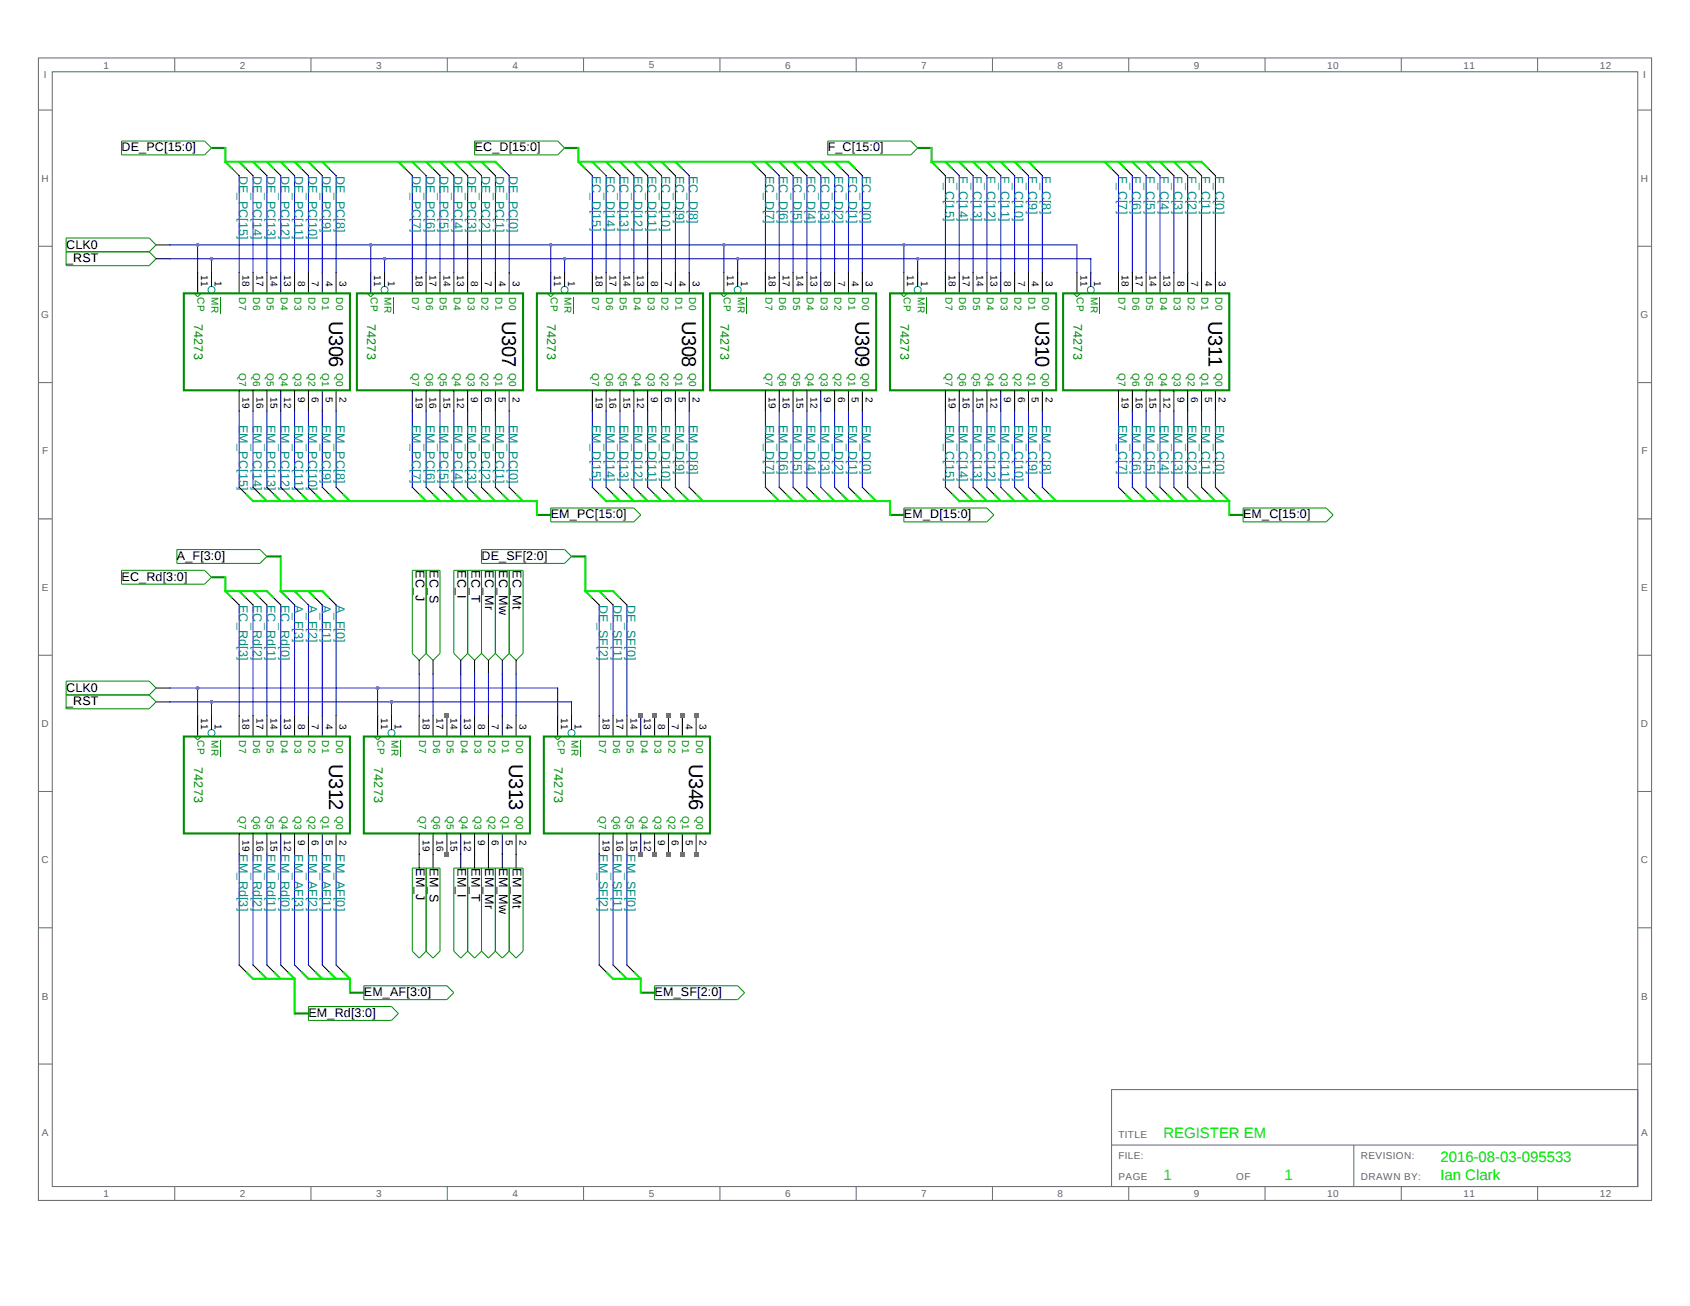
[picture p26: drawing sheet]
<svg xmlns="http://www.w3.org/2000/svg" width="279mm" height="216mm" viewBox="0 0 279 216" stroke-linecap="round" stroke-linejoin="round" font-family="sans-serif">
<defs><g id="words">
<g font-size="3.3">
<text x="54.4" y="53.1" transform="rotate(90 54.4 53.1)">U306</text>
<text x="83" y="53.1" transform="rotate(90 83 53.1)">U307</text>
<text x="112.8" y="53.1" transform="rotate(90 112.8 53.1)">U308</text>
<text x="141.4" y="53.1" transform="rotate(90 141.4 53.1)">U309</text>
<text x="171.2" y="53.1" transform="rotate(90 171.2 53.1)">U310</text>
<text x="199.8" y="53.1" transform="rotate(90 199.8 53.1)">U311</text>
<text x="54.4" y="126.3" transform="rotate(90 54.4 126.3)">U312</text>
<text x="84.2" y="126.3" transform="rotate(90 84.2 126.3)">U313</text>
<text x="113.9" y="126.3" transform="rotate(90 113.9 126.3)">U346</text>
</g>
<g font-size="2.5" fill="#0e0">
<text x="192.4" y="188.1">REGISTER EM</text>
<text x="192.4" y="195">1</text>
<text x="212.4" y="195">1</text>
<text x="238.1" y="192.2">2016-08-03-095533</text>
<text x="238.1" y="195">Ian Clark</text>
</g>
<g font-size="2.1">
<text x="20.1" y="25">DE_PC[15:0]</text>
<text x="78.5" y="25">EC_D[15:0]</text>
<text x="136.8" y="25">F_C[15:0]</text>
<text x="10.9" y="41.2">CLK0</text>
<text x="10.9" y="43.3">_RST</text>
<text x="91.1" y="85.7">EM_PC[15:0]</text>
<text x="149.4" y="85.7">EM_D[15:0]</text>
<text x="205.5" y="85.7">EM_C[15:0]</text>
<text x="20.1" y="96">EC_Rd[3:0]</text>
<text x="29.2" y="92.5">A_F[3:0]</text>
<text x="68.8" y="94.3" transform="rotate(90 68.8 94.3)">EC_J</text>
<text x="71.1" y="94.3" transform="rotate(90 71.1 94.3)">EC_S</text>
<text x="75.6" y="94.3" transform="rotate(90 75.6 94.3)">EC_I</text>
<text x="77.9" y="94.3" transform="rotate(90 77.9 94.3)">EC_T</text>
<text x="79.6" y="92.5">DE_SF[2:0]</text>
<text x="80.2" y="94.3" transform="rotate(90 80.2 94.3)">EC_Mr</text>
<text x="82.5" y="94.3" transform="rotate(90 82.5 94.3)">EC_Mw</text>
<text x="84.8" y="94.3" transform="rotate(90 84.8 94.3)">EC_Mt</text>
<text x="10.9" y="114.5">CLK0</text>
<text x="10.9" y="116.6">_RST</text>
<text x="68.8" y="143.5" transform="rotate(90 68.8 143.5)">EM_J</text>
<text x="71.1" y="143.5" transform="rotate(90 71.1 143.5)">EM_S</text>
<text x="75.7" y="143.5" transform="rotate(90 75.7 143.5)">EM_I</text>
<text x="77.9" y="143.5" transform="rotate(90 77.9 143.5)">EM_T</text>
<text x="80.2" y="143.5" transform="rotate(90 80.2 143.5)">EM_Mr</text>
<text x="82.5" y="143.5" transform="rotate(90 82.5 143.5)">EM_Mw</text>
<text x="84.8" y="143.5" transform="rotate(90 84.8 143.5)">EM_Mt</text>
<text x="60.1" y="164.7">EM_AF[3:0]</text>
<text x="108.2" y="164.7">EM_SF[2:0]</text>
<text x="51" y="168.1">EM_Rd[3:0]</text>
</g>
<g font-size="2.1" fill="#008b8b">
<text x="39.5" y="29" transform="rotate(90 39.5 29)">DE_PC[15]</text>
<text x="41.8" y="29" transform="rotate(90 41.8 29)">DE_PC[14]</text>
<text x="44.1" y="29" transform="rotate(90 44.1 29)">DE_PC[13]</text>
<text x="46.4" y="29" transform="rotate(90 46.4 29)">DE_PC[12]</text>
<text x="48.7" y="29" transform="rotate(90 48.7 29)">DE_PC[11]</text>
<text x="51" y="29" transform="rotate(90 51 29)">DE_PC[10]</text>
<text x="53.3" y="29" transform="rotate(90 53.3 29)">DE_PC[9]</text>
<text x="55.6" y="29" transform="rotate(90 55.6 29)">DE_PC[8]</text>
<text x="68.2" y="29" transform="rotate(90 68.2 29)">DE_PC[7]</text>
<text x="70.4" y="29" transform="rotate(90 70.4 29)">DE_PC[6]</text>
<text x="72.7" y="29" transform="rotate(90 72.7 29)">DE_PC[5]</text>
<text x="75" y="29" transform="rotate(90 75 29)">DE_PC[4]</text>
<text x="77.3" y="29" transform="rotate(90 77.3 29)">DE_PC[3]</text>
<text x="79.6" y="29" transform="rotate(90 79.6 29)">DE_PC[2]</text>
<text x="81.9" y="29" transform="rotate(90 81.9 29)">DE_PC[1]</text>
<text x="84.2" y="29" transform="rotate(90 84.2 29)">DE_PC[0]</text>
<text x="97.9" y="29" transform="rotate(90 97.9 29)">EC_D[15]</text>
<text x="100.2" y="29" transform="rotate(90 100.2 29)">EC_D[14]</text>
<text x="102.5" y="29" transform="rotate(90 102.5 29)">EC_D[13]</text>
<text x="104.8" y="29" transform="rotate(90 104.8 29)">EC_D[12]</text>
<text x="107.1" y="29" transform="rotate(90 107.1 29)">EC_D[11]</text>
<text x="109.4" y="29" transform="rotate(90 109.4 29)">EC_D[10]</text>
<text x="111.7" y="29" transform="rotate(90 111.7 29)">EC_D[9]</text>
<text x="113.9" y="29" transform="rotate(90 113.9 29)">EC_D[8]</text>
<text x="126.5" y="29" transform="rotate(90 126.5 29)">EC_D[7]</text>
<text x="128.8" y="29" transform="rotate(90 128.8 29)">EC_D[6]</text>
<text x="131.1" y="29" transform="rotate(90 131.1 29)">EC_D[5]</text>
<text x="133.4" y="29" transform="rotate(90 133.4 29)">EC_D[4]</text>
<text x="135.7" y="29" transform="rotate(90 135.7 29)">EC_D[3]</text>
<text x="138" y="29" transform="rotate(90 138 29)">EC_D[2]</text>
<text x="140.3" y="29" transform="rotate(90 140.3 29)">EC_D[1]</text>
<text x="142.6" y="29" transform="rotate(90 142.6 29)">EC_D[0]</text>
<text x="156.3" y="29" transform="rotate(90 156.3 29)">F_C[15]</text>
<text x="158.6" y="29" transform="rotate(90 158.6 29)">F_C[14]</text>
<text x="160.9" y="29" transform="rotate(90 160.9 29)">F_C[13]</text>
<text x="163.2" y="29" transform="rotate(90 163.2 29)">F_C[12]</text>
<text x="165.5" y="29" transform="rotate(90 165.5 29)">F_C[11]</text>
<text x="167.7" y="29" transform="rotate(90 167.7 29)">F_C[10]</text>
<text x="170" y="29" transform="rotate(90 170 29)">F_C[9]</text>
<text x="172.3" y="29" transform="rotate(90 172.3 29)">F_C[8]</text>
<text x="184.9" y="29" transform="rotate(90 184.9 29)">F_C[7]</text>
<text x="187.2" y="29" transform="rotate(90 187.2 29)">F_C[6]</text>
<text x="189.5" y="29" transform="rotate(90 189.5 29)">F_C[5]</text>
<text x="191.8" y="29" transform="rotate(90 191.8 29)">F_C[4]</text>
<text x="194.1" y="29" transform="rotate(90 194.1 29)">F_C[3]</text>
<text x="196.4" y="29" transform="rotate(90 196.4 29)">F_C[2]</text>
<text x="198.6" y="29" transform="rotate(90 198.6 29)">F_C[1]</text>
<text x="200.9" y="29" transform="rotate(90 200.9 29)">F_C[0]</text>
<text x="39.5" y="70.2" transform="rotate(90 39.5 70.2)">EM_PC[15]</text>
<text x="41.8" y="70.2" transform="rotate(90 41.8 70.2)">EM_PC[14]</text>
<text x="44.1" y="70.2" transform="rotate(90 44.1 70.2)">EM_PC[13]</text>
<text x="46.4" y="70.2" transform="rotate(90 46.4 70.2)">EM_PC[12]</text>
<text x="48.7" y="70.2" transform="rotate(90 48.7 70.2)">EM_PC[11]</text>
<text x="51" y="70.2" transform="rotate(90 51 70.2)">EM_PC[10]</text>
<text x="53.3" y="70.2" transform="rotate(90 53.3 70.2)">EM_PC[9]</text>
<text x="55.6" y="70.2" transform="rotate(90 55.6 70.2)">EM_PC[8]</text>
<text x="68.2" y="70.2" transform="rotate(90 68.2 70.2)">EM_PC[7]</text>
<text x="70.4" y="70.2" transform="rotate(90 70.4 70.2)">EM_PC[6]</text>
<text x="72.7" y="70.2" transform="rotate(90 72.7 70.2)">EM_PC[5]</text>
<text x="75" y="70.2" transform="rotate(90 75 70.2)">EM_PC[4]</text>
<text x="77.3" y="70.2" transform="rotate(90 77.3 70.2)">EM_PC[3]</text>
<text x="79.6" y="70.2" transform="rotate(90 79.6 70.2)">EM_PC[2]</text>
<text x="81.9" y="70.2" transform="rotate(90 81.9 70.2)">EM_PC[1]</text>
<text x="84.2" y="70.2" transform="rotate(90 84.2 70.2)">EM_PC[0]</text>
<text x="97.9" y="70.2" transform="rotate(90 97.9 70.2)">EM_D[15]</text>
<text x="100.2" y="70.2" transform="rotate(90 100.2 70.2)">EM_D[14]</text>
<text x="102.5" y="70.2" transform="rotate(90 102.5 70.2)">EM_D[13]</text>
<text x="104.8" y="70.2" transform="rotate(90 104.8 70.2)">EM_D[12]</text>
<text x="107.1" y="70.2" transform="rotate(90 107.1 70.2)">EM_D[11]</text>
<text x="109.4" y="70.2" transform="rotate(90 109.4 70.2)">EM_D[10]</text>
<text x="111.7" y="70.2" transform="rotate(90 111.7 70.2)">EM_D[9]</text>
<text x="113.9" y="70.2" transform="rotate(90 113.9 70.2)">EM_D[8]</text>
<text x="126.5" y="70.2" transform="rotate(90 126.5 70.2)">EM_D[7]</text>
<text x="128.8" y="70.2" transform="rotate(90 128.8 70.2)">EM_D[6]</text>
<text x="131.1" y="70.2" transform="rotate(90 131.1 70.2)">EM_D[5]</text>
<text x="133.4" y="70.2" transform="rotate(90 133.4 70.2)">EM_D[4]</text>
<text x="135.7" y="70.2" transform="rotate(90 135.7 70.2)">EM_D[3]</text>
<text x="138" y="70.2" transform="rotate(90 138 70.2)">EM_D[2]</text>
<text x="140.3" y="70.2" transform="rotate(90 140.3 70.2)">EM_D[1]</text>
<text x="142.6" y="70.2" transform="rotate(90 142.6 70.2)">EM_D[0]</text>
<text x="156.3" y="70.2" transform="rotate(90 156.3 70.2)">EM_C[15]</text>
<text x="158.6" y="70.2" transform="rotate(90 158.6 70.2)">EM_C[14]</text>
<text x="160.9" y="70.2" transform="rotate(90 160.9 70.2)">EM_C[13]</text>
<text x="163.2" y="70.2" transform="rotate(90 163.2 70.2)">EM_C[12]</text>
<text x="165.5" y="70.2" transform="rotate(90 165.5 70.2)">EM_C[11]</text>
<text x="167.7" y="70.2" transform="rotate(90 167.7 70.2)">EM_C[10]</text>
<text x="170" y="70.2" transform="rotate(90 170 70.2)">EM_C[9]</text>
<text x="172.3" y="70.2" transform="rotate(90 172.3 70.2)">EM_C[8]</text>
<text x="184.9" y="70.2" transform="rotate(90 184.9 70.2)">EM_C[7]</text>
<text x="187.2" y="70.2" transform="rotate(90 187.2 70.2)">EM_C[6]</text>
<text x="189.5" y="70.2" transform="rotate(90 189.5 70.2)">EM_C[5]</text>
<text x="191.8" y="70.2" transform="rotate(90 191.8 70.2)">EM_C[4]</text>
<text x="194.1" y="70.2" transform="rotate(90 194.1 70.2)">EM_C[3]</text>
<text x="196.4" y="70.2" transform="rotate(90 196.4 70.2)">EM_C[2]</text>
<text x="198.6" y="70.2" transform="rotate(90 198.6 70.2)">EM_C[1]</text>
<text x="200.9" y="70.2" transform="rotate(90 200.9 70.2)">EM_C[0]</text>
<text x="39.5" y="100" transform="rotate(90 39.5 100)">EC_Rd[3]</text>
<text x="41.8" y="100" transform="rotate(90 41.8 100)">EC_Rd[2]</text>
<text x="44.1" y="100" transform="rotate(90 44.1 100)">EC_Rd[1]</text>
<text x="46.4" y="100" transform="rotate(90 46.4 100)">EC_Rd[0]</text>
<text x="48.7" y="100" transform="rotate(90 48.7 100)">A_F[3]</text>
<text x="51" y="100" transform="rotate(90 51 100)">A_F[2]</text>
<text x="53.3" y="100" transform="rotate(90 53.3 100)">A_F[1]</text>
<text x="55.6" y="100" transform="rotate(90 55.6 100)">A_F[0]</text>
<text x="99.1" y="100" transform="rotate(90 99.1 100)">DE_SF[2]</text>
<text x="101.4" y="100" transform="rotate(90 101.4 100)">DE_SF[1]</text>
<text x="103.6" y="100" transform="rotate(90 103.6 100)">DE_SF[0]</text>
<text x="39.5" y="141.2" transform="rotate(90 39.5 141.2)">EM_Rd[3]</text>
<text x="41.8" y="141.2" transform="rotate(90 41.8 141.2)">EM_Rd[2]</text>
<text x="44.1" y="141.2" transform="rotate(90 44.1 141.2)">EM_Rd[1]</text>
<text x="46.4" y="141.2" transform="rotate(90 46.4 141.2)">EM_Rd[0]</text>
<text x="48.7" y="141.2" transform="rotate(90 48.7 141.2)">EM_AF[3]</text>
<text x="51" y="141.2" transform="rotate(90 51 141.2)">EM_AF[2]</text>
<text x="53.3" y="141.2" transform="rotate(90 53.3 141.2)">EM_AF[1]</text>
<text x="55.6" y="141.2" transform="rotate(90 55.6 141.2)">EM_AF[0]</text>
<text x="99.1" y="141.2" transform="rotate(90 99.1 141.2)">EM_SF[2]</text>
<text x="101.4" y="141.2" transform="rotate(90 101.4 141.2)">EM_SF[1]</text>
<text x="103.6" y="141.2" transform="rotate(90 103.6 141.2)">EM_SF[0]</text>
</g>
<g font-size="2.1" fill="#008b00">
<text x="32.1" y="53.6" transform="rotate(90 32.1 53.6)">74273</text>
<text x="60.7" y="53.6" transform="rotate(90 60.7 53.6)">74273</text>
<text x="90.5" y="53.6" transform="rotate(90 90.5 53.6)">74273</text>
<text x="119.1" y="53.6" transform="rotate(90 119.1 53.6)">74273</text>
<text x="148.9" y="53.6" transform="rotate(90 148.9 53.6)">74273</text>
<text x="177.5" y="53.6" transform="rotate(90 177.5 53.6)">74273</text>
<text x="32.1" y="126.8" transform="rotate(90 32.1 126.8)">74273</text>
<text x="61.9" y="126.8" transform="rotate(90 61.9 126.8)">74273</text>
<text x="91.6" y="126.8" transform="rotate(90 91.6 126.8)">74273</text>
</g>
<g font-size="1.7" fill="#666">
<text x="17.1" y="11.3">1</text>
<text x="39.7" y="11.3">2</text>
<text x="62.2" y="11.3">3</text>
<text x="84.7" y="11.3">4</text>
<text x="107.3" y="11.3">5</text>
<text x="129.8" y="11.3">6</text>
<text x="152.3" y="11.3">7</text>
<text x="174.9" y="11.3">8</text>
<text x="197.4" y="11.3">9</text>
<text x="219.4" y="11.3">10</text>
<text x="242" y="11.3">11</text>
<text x="264.5" y="11.3">12</text>
<text x="7.2" y="12.9">I</text>
<text x="271.7" y="12.9">I</text>
<text x="6.9" y="30.1">H</text>
<text x="271.3" y="30.1">H</text>
<text x="6.8" y="52.6">G</text>
<text x="271.2" y="52.6">G</text>
<text x="7" y="75.1">F</text>
<text x="271.4" y="75.1">F</text>
<text x="6.9" y="97.7">E</text>
<text x="271.3" y="97.7">E</text>
<text x="6.9" y="120.2">D</text>
<text x="271.3" y="120.2">D</text>
<text x="6.9" y="142.7">C</text>
<text x="271.3" y="142.7">C</text>
<text x="6.9" y="165.3">B</text>
<text x="271.3" y="165.3">B</text>
<text x="6.9" y="187.8">A</text>
<text x="184.9" y="191.6">FILE:</text>
<text x="184.9" y="188.1">TITLE</text>
<text x="225" y="191.6">REVISION:</text>
<text x="271.3" y="187.8">A</text>
<text x="17.1" y="197.9">1</text>
<text x="39.7" y="197.9">2</text>
<text x="62.2" y="197.9">3</text>
<text x="84.7" y="197.9">4</text>
<text x="107.3" y="197.9">5</text>
<text x="129.8" y="197.9">6</text>
<text x="152.3" y="197.9">7</text>
<text x="174.9" y="197.9">8</text>
<text x="184.9" y="195">PAGE</text>
<text x="197.4" y="197.9">9</text>
<text x="204.4" y="195">OF</text>
<text x="219.4" y="197.9">10</text>
<text x="225" y="195">DRAWN BY:</text>
<text x="242" y="197.9">11</text>
<text x="264.5" y="197.9">12</text>
</g>
<g font-size="1.7">
<text x="33.2" y="45.4" transform="rotate(90 33.2 45.4)">11</text>
<text x="35.5" y="46.4" transform="rotate(90 35.5 46.4)">1</text>
<text x="40.1" y="45.4" transform="rotate(90 40.1 45.4)">18</text>
<text x="42.4" y="45.4" transform="rotate(90 42.4 45.4)">17</text>
<text x="44.7" y="45.4" transform="rotate(90 44.7 45.4)">14</text>
<text x="47" y="45.4" transform="rotate(90 47 45.4)">13</text>
<text x="49.3" y="46.4" transform="rotate(90 49.3 46.4)">8</text>
<text x="51.6" y="46.4" transform="rotate(90 51.6 46.4)">7</text>
<text x="53.9" y="46.4" transform="rotate(90 53.9 46.4)">4</text>
<text x="56.1" y="46.4" transform="rotate(90 56.1 46.4)">3</text>
<text x="61.9" y="45.4" transform="rotate(90 61.9 45.4)">11</text>
<text x="64.2" y="46.4" transform="rotate(90 64.2 46.4)">1</text>
<text x="68.7" y="45.4" transform="rotate(90 68.7 45.4)">18</text>
<text x="71" y="45.4" transform="rotate(90 71 45.4)">17</text>
<text x="73.3" y="45.4" transform="rotate(90 73.3 45.4)">14</text>
<text x="75.6" y="45.4" transform="rotate(90 75.6 45.4)">13</text>
<text x="77.9" y="46.4" transform="rotate(90 77.9 46.4)">8</text>
<text x="80.2" y="46.4" transform="rotate(90 80.2 46.4)">7</text>
<text x="82.5" y="46.4" transform="rotate(90 82.5 46.4)">4</text>
<text x="84.8" y="46.4" transform="rotate(90 84.8 46.4)">3</text>
<text x="91.6" y="45.4" transform="rotate(90 91.6 45.4)">11</text>
<text x="93.9" y="46.4" transform="rotate(90 93.9 46.4)">1</text>
<text x="98.5" y="45.4" transform="rotate(90 98.5 45.4)">18</text>
<text x="100.8" y="45.4" transform="rotate(90 100.8 45.4)">17</text>
<text x="103.1" y="45.4" transform="rotate(90 103.1 45.4)">14</text>
<text x="105.4" y="45.4" transform="rotate(90 105.4 45.4)">13</text>
<text x="107.7" y="46.4" transform="rotate(90 107.7 46.4)">8</text>
<text x="109.9" y="46.4" transform="rotate(90 109.9 46.4)">7</text>
<text x="112.2" y="46.4" transform="rotate(90 112.2 46.4)">4</text>
<text x="114.5" y="46.4" transform="rotate(90 114.5 46.4)">3</text>
<text x="120.2" y="45.4" transform="rotate(90 120.2 45.4)">11</text>
<text x="122.5" y="46.4" transform="rotate(90 122.5 46.4)">1</text>
<text x="127.1" y="45.4" transform="rotate(90 127.1 45.4)">18</text>
<text x="129.4" y="45.4" transform="rotate(90 129.4 45.4)">17</text>
<text x="131.7" y="45.4" transform="rotate(90 131.7 45.4)">14</text>
<text x="134" y="45.4" transform="rotate(90 134 45.4)">13</text>
<text x="136.3" y="46.4" transform="rotate(90 136.3 46.4)">8</text>
<text x="138.6" y="46.4" transform="rotate(90 138.6 46.4)">7</text>
<text x="140.8" y="46.4" transform="rotate(90 140.8 46.4)">4</text>
<text x="143.1" y="46.4" transform="rotate(90 143.1 46.4)">3</text>
<text x="150" y="45.4" transform="rotate(90 150 45.4)">11</text>
<text x="152.3" y="46.4" transform="rotate(90 152.3 46.4)">1</text>
<text x="156.9" y="45.4" transform="rotate(90 156.9 45.4)">18</text>
<text x="159.2" y="45.4" transform="rotate(90 159.2 45.4)">17</text>
<text x="161.4" y="45.4" transform="rotate(90 161.4 45.4)">14</text>
<text x="163.7" y="45.4" transform="rotate(90 163.7 45.4)">13</text>
<text x="166" y="46.4" transform="rotate(90 166 46.4)">8</text>
<text x="168.3" y="46.4" transform="rotate(90 168.3 46.4)">7</text>
<text x="170.6" y="46.4" transform="rotate(90 170.6 46.4)">4</text>
<text x="172.9" y="46.4" transform="rotate(90 172.9 46.4)">3</text>
<text x="178.6" y="45.4" transform="rotate(90 178.6 45.4)">11</text>
<text x="180.9" y="46.4" transform="rotate(90 180.9 46.4)">1</text>
<text x="185.5" y="45.4" transform="rotate(90 185.5 45.4)">18</text>
<text x="187.8" y="45.4" transform="rotate(90 187.8 45.4)">17</text>
<text x="190.1" y="45.4" transform="rotate(90 190.1 45.4)">14</text>
<text x="192.4" y="45.4" transform="rotate(90 192.4 45.4)">13</text>
<text x="194.6" y="46.4" transform="rotate(90 194.6 46.4)">8</text>
<text x="196.9" y="46.4" transform="rotate(90 196.9 46.4)">7</text>
<text x="199.2" y="46.4" transform="rotate(90 199.2 46.4)">4</text>
<text x="201.5" y="46.4" transform="rotate(90 201.5 46.4)">3</text>
<text x="40.1" y="65.7" transform="rotate(90 40.1 65.7)">19</text>
<text x="42.4" y="65.7" transform="rotate(90 42.4 65.7)">16</text>
<text x="44.7" y="65.7" transform="rotate(90 44.7 65.7)">15</text>
<text x="47" y="65.7" transform="rotate(90 47 65.7)">12</text>
<text x="49.3" y="65.7" transform="rotate(90 49.3 65.7)">9</text>
<text x="51.6" y="65.7" transform="rotate(90 51.6 65.7)">6</text>
<text x="53.9" y="65.7" transform="rotate(90 53.9 65.7)">5</text>
<text x="56.1" y="65.7" transform="rotate(90 56.1 65.7)">2</text>
<text x="68.7" y="65.7" transform="rotate(90 68.7 65.7)">19</text>
<text x="71" y="65.7" transform="rotate(90 71 65.7)">16</text>
<text x="73.3" y="65.7" transform="rotate(90 73.3 65.7)">15</text>
<text x="75.6" y="65.7" transform="rotate(90 75.6 65.7)">12</text>
<text x="77.9" y="65.7" transform="rotate(90 77.9 65.7)">9</text>
<text x="80.2" y="65.7" transform="rotate(90 80.2 65.7)">6</text>
<text x="82.5" y="65.7" transform="rotate(90 82.5 65.7)">5</text>
<text x="84.8" y="65.7" transform="rotate(90 84.8 65.7)">2</text>
<text x="98.5" y="65.7" transform="rotate(90 98.5 65.7)">19</text>
<text x="100.8" y="65.7" transform="rotate(90 100.8 65.7)">16</text>
<text x="103.1" y="65.7" transform="rotate(90 103.1 65.7)">15</text>
<text x="105.4" y="65.7" transform="rotate(90 105.4 65.7)">12</text>
<text x="107.7" y="65.7" transform="rotate(90 107.7 65.7)">9</text>
<text x="109.9" y="65.7" transform="rotate(90 109.9 65.7)">6</text>
<text x="112.2" y="65.7" transform="rotate(90 112.2 65.7)">5</text>
<text x="114.5" y="65.7" transform="rotate(90 114.5 65.7)">2</text>
<text x="127.1" y="65.7" transform="rotate(90 127.1 65.7)">19</text>
<text x="129.4" y="65.7" transform="rotate(90 129.4 65.7)">16</text>
<text x="131.7" y="65.7" transform="rotate(90 131.7 65.7)">15</text>
<text x="134" y="65.7" transform="rotate(90 134 65.7)">12</text>
<text x="136.3" y="65.7" transform="rotate(90 136.3 65.7)">9</text>
<text x="138.6" y="65.7" transform="rotate(90 138.6 65.7)">6</text>
<text x="140.8" y="65.7" transform="rotate(90 140.8 65.7)">5</text>
<text x="143.1" y="65.7" transform="rotate(90 143.1 65.7)">2</text>
<text x="156.9" y="65.7" transform="rotate(90 156.9 65.7)">19</text>
<text x="159.2" y="65.7" transform="rotate(90 159.2 65.7)">16</text>
<text x="161.4" y="65.7" transform="rotate(90 161.4 65.7)">15</text>
<text x="163.7" y="65.7" transform="rotate(90 163.7 65.7)">12</text>
<text x="166" y="65.7" transform="rotate(90 166 65.7)">9</text>
<text x="168.3" y="65.7" transform="rotate(90 168.3 65.7)">6</text>
<text x="170.6" y="65.7" transform="rotate(90 170.6 65.7)">5</text>
<text x="172.9" y="65.7" transform="rotate(90 172.9 65.7)">2</text>
<text x="185.5" y="65.7" transform="rotate(90 185.5 65.7)">19</text>
<text x="187.8" y="65.7" transform="rotate(90 187.8 65.7)">16</text>
<text x="190.1" y="65.7" transform="rotate(90 190.1 65.7)">15</text>
<text x="192.4" y="65.7" transform="rotate(90 192.4 65.7)">12</text>
<text x="194.6" y="65.7" transform="rotate(90 194.6 65.7)">9</text>
<text x="196.9" y="65.7" transform="rotate(90 196.9 65.7)">6</text>
<text x="199.2" y="65.7" transform="rotate(90 199.2 65.7)">5</text>
<text x="201.5" y="65.7" transform="rotate(90 201.5 65.7)">2</text>
<text x="33.2" y="118.6" transform="rotate(90 33.2 118.6)">11</text>
<text x="35.5" y="119.6" transform="rotate(90 35.5 119.6)">1</text>
<text x="40.1" y="118.6" transform="rotate(90 40.1 118.6)">18</text>
<text x="42.4" y="118.6" transform="rotate(90 42.4 118.6)">17</text>
<text x="44.7" y="118.6" transform="rotate(90 44.7 118.6)">14</text>
<text x="47" y="118.6" transform="rotate(90 47 118.6)">13</text>
<text x="49.3" y="119.6" transform="rotate(90 49.3 119.6)">8</text>
<text x="51.6" y="119.6" transform="rotate(90 51.6 119.6)">7</text>
<text x="53.9" y="119.6" transform="rotate(90 53.9 119.6)">4</text>
<text x="56.1" y="119.6" transform="rotate(90 56.1 119.6)">3</text>
<text x="63" y="118.6" transform="rotate(90 63 118.6)">11</text>
<text x="65.3" y="119.6" transform="rotate(90 65.3 119.6)">1</text>
<text x="69.9" y="118.6" transform="rotate(90 69.9 118.6)">18</text>
<text x="72.2" y="118.6" transform="rotate(90 72.2 118.6)">17</text>
<text x="74.5" y="118.6" transform="rotate(90 74.5 118.6)">14</text>
<text x="76.7" y="118.6" transform="rotate(90 76.7 118.6)">13</text>
<text x="79" y="119.6" transform="rotate(90 79 119.6)">8</text>
<text x="81.3" y="119.6" transform="rotate(90 81.3 119.6)">7</text>
<text x="83.6" y="119.6" transform="rotate(90 83.6 119.6)">4</text>
<text x="85.9" y="119.6" transform="rotate(90 85.9 119.6)">3</text>
<text x="92.8" y="118.6" transform="rotate(90 92.8 118.6)">11</text>
<text x="95.1" y="119.6" transform="rotate(90 95.1 119.6)">1</text>
<text x="99.6" y="118.6" transform="rotate(90 99.6 118.6)">18</text>
<text x="101.9" y="118.6" transform="rotate(90 101.9 118.6)">17</text>
<text x="104.2" y="118.6" transform="rotate(90 104.2 118.6)">14</text>
<text x="106.5" y="118.6" transform="rotate(90 106.5 118.6)">13</text>
<text x="108.8" y="119.6" transform="rotate(90 108.8 119.6)">8</text>
<text x="111.1" y="119.6" transform="rotate(90 111.1 119.6)">7</text>
<text x="113.4" y="119.6" transform="rotate(90 113.4 119.6)">4</text>
<text x="115.7" y="119.6" transform="rotate(90 115.7 119.6)">3</text>
<text x="40.1" y="138.9" transform="rotate(90 40.1 138.9)">19</text>
<text x="42.4" y="138.9" transform="rotate(90 42.4 138.9)">16</text>
<text x="44.7" y="138.9" transform="rotate(90 44.7 138.9)">15</text>
<text x="47" y="138.9" transform="rotate(90 47 138.9)">12</text>
<text x="49.3" y="138.9" transform="rotate(90 49.3 138.9)">9</text>
<text x="51.6" y="138.9" transform="rotate(90 51.6 138.9)">6</text>
<text x="53.9" y="138.9" transform="rotate(90 53.9 138.9)">5</text>
<text x="56.1" y="138.9" transform="rotate(90 56.1 138.9)">2</text>
<text x="69.9" y="138.9" transform="rotate(90 69.9 138.9)">19</text>
<text x="72.2" y="138.9" transform="rotate(90 72.2 138.9)">16</text>
<text x="74.5" y="138.9" transform="rotate(90 74.5 138.9)">15</text>
<text x="76.7" y="138.9" transform="rotate(90 76.7 138.9)">12</text>
<text x="79" y="138.9" transform="rotate(90 79 138.9)">9</text>
<text x="81.3" y="138.9" transform="rotate(90 81.3 138.9)">6</text>
<text x="83.6" y="138.9" transform="rotate(90 83.6 138.9)">5</text>
<text x="85.9" y="138.9" transform="rotate(90 85.9 138.9)">2</text>
<text x="99.6" y="138.9" transform="rotate(90 99.6 138.9)">19</text>
<text x="101.9" y="138.9" transform="rotate(90 101.9 138.9)">16</text>
<text x="104.2" y="138.9" transform="rotate(90 104.2 138.9)">15</text>
<text x="106.5" y="138.9" transform="rotate(90 106.5 138.9)">12</text>
<text x="108.8" y="138.9" transform="rotate(90 108.8 138.9)">9</text>
<text x="111.1" y="138.9" transform="rotate(90 111.1 138.9)">6</text>
<text x="113.4" y="138.9" transform="rotate(90 113.4 138.9)">5</text>
<text x="115.7" y="138.9" transform="rotate(90 115.7 138.9)">2</text>
</g>
<g font-size="1.7" fill="#008b00">
<text x="32.7" y="49.1" transform="rotate(90 32.7 49.1)">CP</text>
<text x="35" y="49.1" transform="rotate(90 35 49.1)">MR</text>
<text x="39.5" y="49.1" transform="rotate(90 39.5 49.1)">D7</text>
<text x="41.8" y="49.1" transform="rotate(90 41.8 49.1)">D6</text>
<text x="44.1" y="49.1" transform="rotate(90 44.1 49.1)">D5</text>
<text x="46.4" y="49.1" transform="rotate(90 46.4 49.1)">D4</text>
<text x="48.7" y="49.1" transform="rotate(90 48.7 49.1)">D3</text>
<text x="51" y="49.1" transform="rotate(90 51 49.1)">D2</text>
<text x="53.3" y="49.1" transform="rotate(90 53.3 49.1)">D1</text>
<text x="55.6" y="49.1" transform="rotate(90 55.6 49.1)">D0</text>
<text x="61.3" y="49.1" transform="rotate(90 61.3 49.1)">CP</text>
<text x="63.6" y="49.1" transform="rotate(90 63.6 49.1)">MR</text>
<text x="68.2" y="49.1" transform="rotate(90 68.2 49.1)">D7</text>
<text x="70.5" y="49.1" transform="rotate(90 70.5 49.1)">D6</text>
<text x="72.7" y="49.1" transform="rotate(90 72.7 49.1)">D5</text>
<text x="75" y="49.1" transform="rotate(90 75 49.1)">D4</text>
<text x="77.3" y="49.1" transform="rotate(90 77.3 49.1)">D3</text>
<text x="79.6" y="49.1" transform="rotate(90 79.6 49.1)">D2</text>
<text x="81.9" y="49.1" transform="rotate(90 81.9 49.1)">D1</text>
<text x="84.2" y="49.1" transform="rotate(90 84.2 49.1)">D0</text>
<text x="91.1" y="49.1" transform="rotate(90 91.1 49.1)">CP</text>
<text x="93.3" y="49.1" transform="rotate(90 93.3 49.1)">MR</text>
<text x="97.9" y="49.1" transform="rotate(90 97.9 49.1)">D7</text>
<text x="100.2" y="49.1" transform="rotate(90 100.2 49.1)">D6</text>
<text x="102.5" y="49.1" transform="rotate(90 102.5 49.1)">D5</text>
<text x="104.8" y="49.1" transform="rotate(90 104.8 49.1)">D4</text>
<text x="107.1" y="49.1" transform="rotate(90 107.1 49.1)">D3</text>
<text x="109.4" y="49.1" transform="rotate(90 109.4 49.1)">D2</text>
<text x="111.7" y="49.1" transform="rotate(90 111.7 49.1)">D1</text>
<text x="113.9" y="49.1" transform="rotate(90 113.9 49.1)">D0</text>
<text x="119.7" y="49.1" transform="rotate(90 119.7 49.1)">CP</text>
<text x="122" y="49.1" transform="rotate(90 122 49.1)">MR</text>
<text x="126.5" y="49.1" transform="rotate(90 126.5 49.1)">D7</text>
<text x="128.8" y="49.1" transform="rotate(90 128.8 49.1)">D6</text>
<text x="131.1" y="49.1" transform="rotate(90 131.1 49.1)">D5</text>
<text x="133.4" y="49.1" transform="rotate(90 133.4 49.1)">D4</text>
<text x="135.7" y="49.1" transform="rotate(90 135.7 49.1)">D3</text>
<text x="138" y="49.1" transform="rotate(90 138 49.1)">D2</text>
<text x="140.3" y="49.1" transform="rotate(90 140.3 49.1)">D1</text>
<text x="142.6" y="49.1" transform="rotate(90 142.6 49.1)">D0</text>
<text x="149.4" y="49.1" transform="rotate(90 149.4 49.1)">CP</text>
<text x="151.7" y="49.1" transform="rotate(90 151.7 49.1)">MR</text>
<text x="156.3" y="49.1" transform="rotate(90 156.3 49.1)">D7</text>
<text x="158.6" y="49.1" transform="rotate(90 158.6 49.1)">D6</text>
<text x="160.9" y="49.1" transform="rotate(90 160.9 49.1)">D5</text>
<text x="163.2" y="49.1" transform="rotate(90 163.2 49.1)">D4</text>
<text x="165.5" y="49.1" transform="rotate(90 165.5 49.1)">D3</text>
<text x="167.7" y="49.1" transform="rotate(90 167.7 49.1)">D2</text>
<text x="170" y="49.1" transform="rotate(90 170 49.1)">D1</text>
<text x="172.3" y="49.1" transform="rotate(90 172.3 49.1)">D0</text>
<text x="178" y="49.1" transform="rotate(90 178 49.1)">CP</text>
<text x="180.3" y="49.1" transform="rotate(90 180.3 49.1)">MR</text>
<text x="184.9" y="49.1" transform="rotate(90 184.9 49.1)">D7</text>
<text x="187.2" y="49.1" transform="rotate(90 187.2 49.1)">D6</text>
<text x="189.5" y="49.1" transform="rotate(90 189.5 49.1)">D5</text>
<text x="191.8" y="49.1" transform="rotate(90 191.8 49.1)">D4</text>
<text x="194.1" y="49.1" transform="rotate(90 194.1 49.1)">D3</text>
<text x="196.4" y="49.1" transform="rotate(90 196.4 49.1)">D2</text>
<text x="198.6" y="49.1" transform="rotate(90 198.6 49.1)">D1</text>
<text x="200.9" y="49.1" transform="rotate(90 200.9 49.1)">D0</text>
<text x="39.5" y="61.6" transform="rotate(90 39.5 61.6)">Q7</text>
<text x="41.8" y="61.6" transform="rotate(90 41.8 61.6)">Q6</text>
<text x="44.1" y="61.6" transform="rotate(90 44.1 61.6)">Q5</text>
<text x="46.4" y="61.6" transform="rotate(90 46.4 61.6)">Q4</text>
<text x="48.7" y="61.6" transform="rotate(90 48.7 61.6)">Q3</text>
<text x="51" y="61.6" transform="rotate(90 51 61.6)">Q2</text>
<text x="53.3" y="61.6" transform="rotate(90 53.3 61.6)">Q1</text>
<text x="55.6" y="61.6" transform="rotate(90 55.6 61.6)">Q0</text>
<text x="68.2" y="61.6" transform="rotate(90 68.2 61.6)">Q7</text>
<text x="70.5" y="61.6" transform="rotate(90 70.5 61.6)">Q6</text>
<text x="72.7" y="61.6" transform="rotate(90 72.7 61.6)">Q5</text>
<text x="75" y="61.6" transform="rotate(90 75 61.6)">Q4</text>
<text x="77.3" y="61.6" transform="rotate(90 77.3 61.6)">Q3</text>
<text x="79.6" y="61.6" transform="rotate(90 79.6 61.6)">Q2</text>
<text x="81.9" y="61.6" transform="rotate(90 81.9 61.6)">Q1</text>
<text x="84.2" y="61.6" transform="rotate(90 84.2 61.6)">Q0</text>
<text x="97.9" y="61.6" transform="rotate(90 97.9 61.6)">Q7</text>
<text x="100.2" y="61.6" transform="rotate(90 100.2 61.6)">Q6</text>
<text x="102.5" y="61.6" transform="rotate(90 102.5 61.6)">Q5</text>
<text x="104.8" y="61.6" transform="rotate(90 104.8 61.6)">Q4</text>
<text x="107.1" y="61.6" transform="rotate(90 107.1 61.6)">Q3</text>
<text x="109.4" y="61.6" transform="rotate(90 109.4 61.6)">Q2</text>
<text x="111.7" y="61.6" transform="rotate(90 111.7 61.6)">Q1</text>
<text x="113.9" y="61.6" transform="rotate(90 113.9 61.6)">Q0</text>
<text x="126.5" y="61.6" transform="rotate(90 126.5 61.6)">Q7</text>
<text x="128.8" y="61.6" transform="rotate(90 128.8 61.6)">Q6</text>
<text x="131.1" y="61.6" transform="rotate(90 131.1 61.6)">Q5</text>
<text x="133.4" y="61.6" transform="rotate(90 133.4 61.6)">Q4</text>
<text x="135.7" y="61.6" transform="rotate(90 135.7 61.6)">Q3</text>
<text x="138" y="61.6" transform="rotate(90 138 61.6)">Q2</text>
<text x="140.3" y="61.6" transform="rotate(90 140.3 61.6)">Q1</text>
<text x="142.6" y="61.6" transform="rotate(90 142.6 61.6)">Q0</text>
<text x="156.3" y="61.6" transform="rotate(90 156.3 61.6)">Q7</text>
<text x="158.6" y="61.6" transform="rotate(90 158.6 61.6)">Q6</text>
<text x="160.9" y="61.6" transform="rotate(90 160.9 61.6)">Q5</text>
<text x="163.2" y="61.6" transform="rotate(90 163.2 61.6)">Q4</text>
<text x="165.5" y="61.6" transform="rotate(90 165.5 61.6)">Q3</text>
<text x="167.7" y="61.6" transform="rotate(90 167.7 61.6)">Q2</text>
<text x="170" y="61.6" transform="rotate(90 170 61.6)">Q1</text>
<text x="172.3" y="61.6" transform="rotate(90 172.3 61.6)">Q0</text>
<text x="184.9" y="61.6" transform="rotate(90 184.9 61.6)">Q7</text>
<text x="187.2" y="61.6" transform="rotate(90 187.2 61.6)">Q6</text>
<text x="189.5" y="61.6" transform="rotate(90 189.5 61.6)">Q5</text>
<text x="191.8" y="61.6" transform="rotate(90 191.8 61.6)">Q4</text>
<text x="194.1" y="61.6" transform="rotate(90 194.1 61.6)">Q3</text>
<text x="196.4" y="61.6" transform="rotate(90 196.4 61.6)">Q2</text>
<text x="198.6" y="61.6" transform="rotate(90 198.6 61.6)">Q1</text>
<text x="200.9" y="61.6" transform="rotate(90 200.9 61.6)">Q0</text>
<text x="32.7" y="122.3" transform="rotate(90 32.7 122.3)">CP</text>
<text x="35" y="122.3" transform="rotate(90 35 122.3)">MR</text>
<text x="39.5" y="122.3" transform="rotate(90 39.5 122.3)">D7</text>
<text x="41.8" y="122.3" transform="rotate(90 41.8 122.3)">D6</text>
<text x="44.1" y="122.3" transform="rotate(90 44.1 122.3)">D5</text>
<text x="46.4" y="122.3" transform="rotate(90 46.4 122.3)">D4</text>
<text x="48.7" y="122.3" transform="rotate(90 48.7 122.3)">D3</text>
<text x="51" y="122.3" transform="rotate(90 51 122.3)">D2</text>
<text x="53.3" y="122.3" transform="rotate(90 53.3 122.3)">D1</text>
<text x="55.6" y="122.3" transform="rotate(90 55.6 122.3)">D0</text>
<text x="62.4" y="122.3" transform="rotate(90 62.4 122.3)">CP</text>
<text x="64.7" y="122.3" transform="rotate(90 64.7 122.3)">MR</text>
<text x="69.3" y="122.3" transform="rotate(90 69.3 122.3)">D7</text>
<text x="71.6" y="122.3" transform="rotate(90 71.6 122.3)">D6</text>
<text x="73.9" y="122.3" transform="rotate(90 73.9 122.3)">D5</text>
<text x="76.2" y="122.3" transform="rotate(90 76.2 122.3)">D4</text>
<text x="78.5" y="122.3" transform="rotate(90 78.5 122.3)">D3</text>
<text x="80.8" y="122.3" transform="rotate(90 80.8 122.3)">D2</text>
<text x="83" y="122.3" transform="rotate(90 83 122.3)">D1</text>
<text x="85.3" y="122.3" transform="rotate(90 85.3 122.3)">D0</text>
<text x="92.2" y="122.3" transform="rotate(90 92.2 122.3)">CP</text>
<text x="94.5" y="122.3" transform="rotate(90 94.5 122.3)">MR</text>
<text x="99.1" y="122.3" transform="rotate(90 99.1 122.3)">D7</text>
<text x="101.4" y="122.3" transform="rotate(90 101.4 122.3)">D6</text>
<text x="103.6" y="122.3" transform="rotate(90 103.6 122.3)">D5</text>
<text x="105.9" y="122.3" transform="rotate(90 105.9 122.3)">D4</text>
<text x="108.2" y="122.3" transform="rotate(90 108.2 122.3)">D3</text>
<text x="110.5" y="122.3" transform="rotate(90 110.5 122.3)">D2</text>
<text x="112.8" y="122.3" transform="rotate(90 112.8 122.3)">D1</text>
<text x="115.1" y="122.3" transform="rotate(90 115.1 122.3)">D0</text>
<text x="39.5" y="134.9" transform="rotate(90 39.5 134.9)">Q7</text>
<text x="41.8" y="134.9" transform="rotate(90 41.8 134.9)">Q6</text>
<text x="44.1" y="134.9" transform="rotate(90 44.1 134.9)">Q5</text>
<text x="46.4" y="134.9" transform="rotate(90 46.4 134.9)">Q4</text>
<text x="48.7" y="134.9" transform="rotate(90 48.7 134.9)">Q3</text>
<text x="51" y="134.9" transform="rotate(90 51 134.9)">Q2</text>
<text x="53.3" y="134.9" transform="rotate(90 53.3 134.9)">Q1</text>
<text x="55.6" y="134.9" transform="rotate(90 55.6 134.9)">Q0</text>
<text x="69.3" y="134.9" transform="rotate(90 69.3 134.9)">Q7</text>
<text x="71.6" y="134.9" transform="rotate(90 71.6 134.9)">Q6</text>
<text x="73.9" y="134.9" transform="rotate(90 73.9 134.9)">Q5</text>
<text x="76.2" y="134.9" transform="rotate(90 76.2 134.9)">Q4</text>
<text x="78.5" y="134.9" transform="rotate(90 78.5 134.9)">Q3</text>
<text x="80.8" y="134.9" transform="rotate(90 80.8 134.9)">Q2</text>
<text x="83" y="134.9" transform="rotate(90 83 134.9)">Q1</text>
<text x="85.3" y="134.9" transform="rotate(90 85.3 134.9)">Q0</text>
<text x="99.1" y="134.9" transform="rotate(90 99.1 134.9)">Q7</text>
<text x="101.4" y="134.9" transform="rotate(90 101.4 134.9)">Q6</text>
<text x="103.6" y="134.9" transform="rotate(90 103.6 134.9)">Q5</text>
<text x="105.9" y="134.9" transform="rotate(90 105.9 134.9)">Q4</text>
<text x="108.2" y="134.9" transform="rotate(90 108.2 134.9)">Q3</text>
<text x="110.5" y="134.9" transform="rotate(90 110.5 134.9)">Q2</text>
<text x="112.8" y="134.9" transform="rotate(90 112.8 134.9)">Q1</text>
<text x="115.1" y="134.9" transform="rotate(90 115.1 134.9)">Q0</text>
</g>
</g></defs>
<g fill="none" stroke="#666" stroke-width=".17">
<path d="M6.3 9.6h266.7v188.8h-266.7zM6.3 18.2h2.3M8.6 11.9h262.2v184.3h-262.2zM28.9 9.6v2.3M51.4 9.6v2.3M74 9.6v2.3M96.5 9.6v2.3M119 9.6v2.3M141.5 9.6v2.3M164.1 9.6v2.3M186.6 9.6v2.3M209.1 9.6v2.3"/>
<path d="M231.7 9.6v2.3M254.2 9.6v2.3M270.8 18.2h2.2M6.3 40.7h2.3M270.8 40.7h2.2M6.3 63.3h2.3M270.8 63.3h2.2M6.3 85.8h2.3M270.8 85.8h2.2M6.3 108.3h2.3M270.8 108.3h2.2M6.3 130.8h2.3"/>
<path d="M270.8 130.8h2.2M6.3 153.4h2.3M270.8 153.4h2.2M6.3 175.9h2.3M270.8 175.9h2.2M28.9 196.2v2.2M51.4 196.2v2.2M74 196.2v2.2M96.5 196.2v2.2M119 196.2v2.2M141.5 196.2v2.2M164.1 196.2v2.2"/>
<path d="M183.8 180.1h87v16.1h-87zM183.8 189.3h87M186.6 196.2v2.2M209.1 196.2v2.2M223.8 189.3v6.9M231.7 196.2v2.2M254.2 196.2v2.2"/>
</g>
<g fill="none" stroke="#00f" stroke-width=".17">
<path d="M39.5 29v16.1M41.8 29v16.1M44.1 29v16.1M46.4 29v16.1M48.7 29v16.1M51 29v16.1M53.3 29v16.1M55.6 29v16.1M68.2 29v16.1M70.4 29v16.1M72.7 29v16.1M75 29v16.1"/>
<path d="M77.3 29v16.1M79.6 29v16.1M81.9 29v16.1M84.2 29v16.1M97.9 29v16.1M100.2 29v16.1M102.5 29v16.1M104.8 29v16.1M107.1 29v16.1M109.4 29v16.1M111.7 29v16.1M113.9 29v16.1"/>
<path d="M126.5 29v16.1M128.8 29v16.1M131.1 29v16.1M133.4 29v16.1M135.7 29v16.1M138 29v16.1M140.3 29v16.1M142.6 29v16.1M156.3 29v16.1M158.6 29v16.1M160.9 29v16.1M163.2 29v16.1"/>
<path d="M165.5 29v16.1M167.7 29v16.1M170 29v16.1M172.3 29v16.1M184.9 29v16.1M187.2 29v16.1M189.5 29v16.1M191.8 29v16.1M194.1 29v16.1M196.4 29v16.1M198.6 29v16.1M200.9 29v16.1"/>
<path d="M28.1 42.8h152.2v2.3M28.1 40.5h149.9v4.6M32.7 40.5v4.6M35 42.8v2.3M61.3 40.5v4.6M63.6 42.8v2.3M91.1 40.5v4.6M93.3 42.8v2.3M119.7 40.5v4.6M122 42.8v2.3M149.4 40.5v4.6M151.7 42.8v2.3"/>
<path d="M39.5 68v12.5M41.8 68v12.5M44.1 68v12.5M46.4 68v12.5M48.7 68v12.5M51 68v12.5M53.3 68v12.5M55.6 68v12.5M68.2 68v12.5M70.4 68v12.5M72.7 68v12.5M75 68v12.5"/>
<path d="M77.3 68v12.5M79.6 68v12.5M81.9 68v12.5M84.2 68v12.5M97.9 68v12.5M100.2 68v12.5M102.5 68v12.5M104.8 68v12.5M107.1 68v12.5M109.4 68v12.5M111.7 68v12.5M113.9 68v12.5"/>
<path d="M126.5 68v12.5M128.8 68v12.5M131.1 68v12.5M133.4 68v12.5M135.7 68v12.5M138 68v12.5M140.3 68v12.5M142.6 68v12.5M156.3 68v12.5M158.6 68v12.5M160.9 68v12.5M163.2 68v12.5"/>
<path d="M165.5 68v12.5M167.7 68v12.5M170 68v12.5M172.3 68v12.5M184.9 68v12.5M187.2 68v12.5M189.5 68v12.5M191.8 68v12.5M194.1 68v12.5M196.4 68v12.5M198.6 68v12.5M200.9 68v12.5"/>
<path d="M28.1 116h66.4v2.3M28.1 113.7h64.1v4.6M32.7 113.7v4.6M35 116v2.3M39.5 100v18.3M41.8 100v18.3M44.1 100v18.3M46.4 100v18.3M48.7 100v18.3M51 100v18.3M53.3 100v18.3M55.6 100v18.3"/>
<path d="M62.4 113.7v4.6M64.7 116v2.3M69.3 111.5v6.8M71.6 111.5v6.8M76.2 111.5v6.8M78.5 111.5v6.8M80.8 111.5v6.8M83 111.5v6.8M85.3 111.5v6.8M99.1 100v18.3M101.4 100v18.3M103.6 100v18.3"/>
<path d="M39.5 141.2v18.3M41.8 141.2v18.3M44.1 141.2v18.3M46.4 141.2v18.3M48.7 141.2v18.3M51 141.2v18.3M53.3 141.2v18.3M55.6 141.2v18.3M99.1 141.2v18.3M101.4 141.2v18.3M103.6 141.2v18.3"/>
</g>
<g fill="none" stroke="#000" stroke-width=".17">
<path d="M38.4 27.9l1.1 1.1M40.7 27.9l1.1 1.1M43 27.9l1.1 1.1M45.3 27.9l1.1 1.1M47.6 27.9l1.1 1.1M49.8 27.9l1.2 1.1M52.1 27.9l1.2 1.1M54.4 27.9l1.2 1.1M67 27.9l1.2 1.1M69.3 27.9l1.1 1.1M71.6 27.9l1.1 1.1M73.9 27.9l1.1 1.1"/>
<path d="M76.2 27.9l1.1 1.1M78.5 27.9l1.1 1.1M80.8 27.9l1.1 1.1M83 27.9l1.2 1.1M96.8 27.9l1.1 1.1M99.1 27.9l1.1 1.1M101.4 27.9l1.1 1.1M103.6 27.9l1.2 1.1M105.9 27.9l1.2 1.1M108.2 27.9l1.2 1.1M110.5 27.9l1.2 1.1M112.8 27.9l1.1 1.1"/>
<path d="M125.4 27.9l1.1 1.1M127.7 27.9l1.1 1.1M130 27.9l1.1 1.1M132.3 27.9l1.1 1.1M134.5 27.9l1.2 1.1M136.8 27.9l1.2 1.1M139.1 27.9l1.2 1.1M141.4 27.9l1.2 1.1M155.2 27.9l1.1 1.1M157.4 27.9l1.2 1.1M159.7 27.9l1.2 1.1M162 27.9l1.2 1.1"/>
<path d="M164.3 27.9l1.2 1.1M166.6 27.9l1.1 1.1M168.9 27.9l1.1 1.1M171.2 27.9l1.1 1.1M183.8 27.9l1.1 1.1M186.1 27.9l1.1 1.1M188.3 27.9l1.2 1.1M190.6 27.9l1.2 1.1M192.9 27.9l1.2 1.1M195.2 27.9l1.2 1.1M197.5 27.9l1.1 1.1M199.8 27.9l1.1 1.1"/>
<path d="M25.8 40.5h2.3M25.8 42.8h2.3M32.7 45.1v3.4M35 45.1v2.3M39.5 45.1v3.4M41.8 45.1v3.4M44.1 45.1v3.4M46.4 45.1v3.4M48.7 45.1v3.4M51 45.1v3.4M53.3 45.1v3.4M55.6 45.1v3.4"/>
<path d="M61.3 45.1v3.4M63.6 45.1v2.3M68.2 45.1v3.4M70.4 45.1v3.4M72.7 45.1v3.4M75 45.1v3.4M77.3 45.1v3.4M79.6 45.1v3.4M81.9 45.1v3.4M84.2 45.1v3.4M91.1 45.1v3.4M93.3 45.1v2.3"/>
<path d="M97.9 45.1v3.4M100.2 45.1v3.4M102.5 45.1v3.4M104.8 45.1v3.4M107.1 45.1v3.4M109.4 45.1v3.4M111.7 45.1v3.4M113.9 45.1v3.4M119.7 45.1v3.4M122 45.1v2.3M126.5 45.1v3.4M128.8 45.1v3.4"/>
<path d="M131.1 45.1v3.4M133.4 45.1v3.4M135.7 45.1v3.4M138 45.1v3.4M140.3 45.1v3.4M142.6 45.1v3.4M149.4 45.1v3.4M151.7 45.1v2.3M156.3 45.1v3.4M158.6 45.1v3.4M160.9 45.1v3.4M163.2 45.1v3.4"/>
<path d="M165.5 45.1v3.4M167.7 45.1v3.4M170 45.1v3.4M172.3 45.1v3.4M178 45.1v3.4M180.3 45.1v2.3M184.9 45.1v3.4M187.2 45.1v3.4M189.5 45.1v3.4M191.8 45.1v3.4M194.1 45.1v3.4M196.4 45.1v3.4"/>
<path d="M198.6 45.1v3.4M200.9 45.1v3.4M39.5 64.5v3.5M41.8 64.5v3.5M44.1 64.5v3.5M46.4 64.5v3.5M48.7 64.5v3.5M51 64.5v3.5M53.3 64.5v3.5M55.6 64.5v3.5M68.2 64.5v3.5M70.4 64.5v3.5"/>
<path d="M72.7 64.5v3.5M75 64.5v3.5M77.3 64.5v3.5M79.6 64.5v3.5M81.9 64.5v3.5M84.2 64.5v3.5M97.9 64.5v3.5M100.2 64.5v3.5M102.5 64.5v3.5M104.8 64.5v3.5M107.1 64.5v3.5M109.4 64.5v3.5"/>
<path d="M111.7 64.5v3.5M113.9 64.5v3.5M126.5 64.5v3.5M128.8 64.5v3.5M131.1 64.5v3.5M133.4 64.5v3.5M135.7 64.5v3.5M138 64.5v3.5M140.3 64.5v3.5M142.6 64.5v3.5M156.3 64.5v3.5M158.6 64.5v3.5"/>
<path d="M160.9 64.5v3.5M163.2 64.5v3.5M165.5 64.5v3.5M167.7 64.5v3.5M170 64.5v3.5M172.3 64.5v3.5M184.9 64.5v3.5M187.2 64.5v3.5M189.5 64.5v3.5M191.8 64.5v3.5M194.1 64.5v3.5M196.4 64.5v3.5"/>
<path d="M198.6 64.5v3.5M200.9 64.5v3.5M38.4 98.9l1.1 1.1M39.5 80.5l1.2 1.2M40.7 98.9l1.1 1.1M41.8 80.5l1.2 1.2M43 98.9l1.1 1.1M44.1 80.5l1.2 1.2M45.3 98.9l1.1 1.1M46.4 80.5l1.2 1.2M47.6 98.9l1.1 1.1M48.7 80.5l1.1 1.2"/>
<path d="M49.8 98.9l1.2 1.1M51 80.5l1.1 1.2M52.1 98.9l1.2 1.1M53.3 80.5l1.1 1.2M54.4 98.9l1.2 1.1M55.6 80.5l1.1 1.2M68.2 80.5l1.1 1.2M70.4 80.5l1.2 1.2M72.7 80.5l1.2 1.2M75 80.5l1.2 1.2M77.3 80.5l1.2 1.2M79.6 80.5l1.2 1.2"/>
<path d="M81.9 80.5l1.1 1.2M84.2 80.5l1.1 1.2M97.9 80.5l1.2 1.2M97.9 98.9l1.2 1.1M100.2 80.5l1.2 1.2M100.2 98.9l1.2 1.1M102.5 80.5l1.1 1.2M102.5 98.9l1.1 1.1M104.8 80.5l1.1 1.2M107.1 80.5l1.1 1.2M109.4 80.5l1.1 1.2M111.7 80.5l1.1 1.2"/>
<path d="M113.9 80.5l1.2 1.2M126.5 80.5l1.2 1.2M128.8 80.5l1.2 1.2M131.1 80.5l1.2 1.2M133.4 80.5l1.1 1.2M135.7 80.5l1.1 1.2M138 80.5l1.1 1.2M140.3 80.5l1.1 1.2M142.6 80.5l1.1 1.2M156.3 80.5l1.1 1.2M158.6 80.5l1.1 1.2M160.9 80.5l1.1 1.2"/>
<path d="M163.2 80.5l1.1 1.2M165.5 80.5l1.1 1.2M167.7 80.5l1.2 1.2M170 80.5l1.2 1.2M172.3 80.5l1.2 1.2M184.9 80.5l1.2 1.2M187.2 80.5l1.1 1.2M189.5 80.5l1.1 1.2M191.8 80.5l1.1 1.2M194.1 80.5l1.1 1.2M196.4 80.5l1.1 1.2M198.6 80.5l1.2 1.2"/>
<path d="M200.9 80.5l1.2 1.2M25.8 113.7h2.3M25.8 116h2.3M32.7 118.3v3.5M35 118.3v2.3M39.5 118.3v3.5M41.8 118.3v3.5M44.1 118.3v3.5M46.4 118.3v3.5M48.7 118.3v3.5M51 118.3v3.5M53.3 118.3v3.5"/>
<path d="M55.6 118.3v3.5M62.4 118.3v3.5M64.7 118.3v2.3M69.3 109.2v2.3M69.3 118.3v3.5M71.6 109.2v2.3M71.6 118.3v3.5M73.9 118.3v3.5M76.2 109.2v2.3M76.2 118.3v3.5M78.5 109.2v2.3M78.5 118.3v3.5"/>
<path d="M80.8 109.2v2.3M80.8 118.3v3.5M83 109.2v2.3M83 118.3v3.5M85.3 109.2v2.3M85.3 118.3v3.5M92.2 118.3v3.5M94.5 118.3v2.3M99.1 118.3v3.5M101.4 118.3v3.5M103.6 118.3v3.5M105.9 118.3v3.5"/>
<path d="M108.2 118.3v3.5M110.5 118.3v3.5M112.8 118.3v3.5M115.1 118.3v3.5M39.5 137.8v3.4M41.8 137.8v3.4M44.1 137.8v3.4M46.4 137.8v3.4M48.7 137.8v3.4M51 137.8v3.4M53.3 137.8v3.4M55.6 137.8v3.4"/>
<path d="M69.3 137.8v5.7M71.6 137.8v5.7M73.9 137.8v3.4M76.2 137.8v5.7M78.5 137.8v5.7M80.8 137.8v5.7M83 137.8v5.7M85.3 137.8v5.7M99.1 137.8v3.4M101.4 137.8v3.4M103.6 137.8v3.4M105.9 137.8v3.4"/>
<path d="M108.2 137.8v3.4M110.5 137.8v3.4M112.8 137.8v3.4M115.1 137.8v3.4M39.5 159.5l1.2 1.2M41.8 159.5l1.2 1.2M44.1 159.5l1.2 1.2M46.4 159.5l1.2 1.2M48.7 159.5l1.1 1.2M51 159.5l1.1 1.2M53.3 159.5l1.1 1.2M55.6 159.5l1.1 1.2"/>
<path d="M99.1 159.5l1.1 1.2M101.4 159.5l1.1 1.2M103.6 159.5l1.2 1.2"/>
</g>
<g fill="none" stroke="#0e0" stroke-width=".34">
<path d="M37.3 26.8h44.6l1.1 1.1M37.3 26.8l1.1 1.1M37.3 24.5v2.3M39.5 26.8l1.2 1.1M41.8 26.8l1.2 1.1M44.1 26.8l1.2 1.1M46.4 26.8l1.2 1.1M48.7 26.8l1.1 1.1M51 26.8l1.1 1.1M53.3 26.8l1.1 1.1M65.9 26.8l1.1 1.1M68.2 26.8l1.1 1.1"/>
<path d="M70.4 26.8l1.2 1.1M72.7 26.8l1.2 1.1M75 26.8l1.2 1.1M77.3 26.8l1.2 1.1M79.6 26.8l1.2 1.1M95.6 26.8h44.7l1.1 1.1M95.6 26.8l1.2 1.1M95.6 24.5v2.3M97.9 26.8l1.2 1.1M100.2 26.8l1.2 1.1M102.5 26.8l1.1 1.1M104.8 26.8l1.1 1.1"/>
<path d="M107.1 26.8l1.1 1.1M109.4 26.8l1.1 1.1M111.7 26.8l1.1 1.1M124.2 26.8l1.2 1.1M126.5 26.8l1.2 1.1M128.8 26.8l1.2 1.1M131.1 26.8l1.2 1.1M133.4 26.8l1.1 1.1M135.7 26.8l1.1 1.1M138 26.8l1.1 1.1M154 26.8h44.6l1.2 1.1M154 26.8l1.2 1.1"/>
<path d="M154 24.5v2.3M156.3 26.8l1.1 1.1M158.6 26.8l1.1 1.1M160.9 26.8l1.1 1.1M163.2 26.8l1.1 1.1M165.5 26.8l1.1 1.1M167.7 26.8l1.2 1.1M170 26.8l1.2 1.1M182.6 26.8l1.2 1.1M184.9 26.8l1.2 1.1M187.2 26.8l1.1 1.1M189.5 26.8l1.1 1.1"/>
<path d="M191.8 26.8l1.1 1.1M194.1 26.8l1.1 1.1M196.4 26.8l1.1 1.1M37.3 97.7h6.8l1.2 1.2M37.3 97.7l1.1 1.2M37.3 95.4v2.3M39.5 97.7l1.2 1.2M40.7 81.7l1.1 1.1h47v2.3M41.8 97.7l1.2 1.2M43 81.7l1.1 1.1M45.3 81.7l1.1 1.1M46.4 97.7h6.9l1.1 1.2"/>
<path d="M46.4 97.7l1.2 1.2M46.4 92v5.7M47.6 81.7l1.1 1.1M48.7 97.7l1.1 1.2M49.8 81.7l1.2 1.1M51 97.7l1.1 1.2M52.1 81.7l1.2 1.1M54.4 81.7l1.2 1.1M56.7 81.7l1.2 1.1M69.3 81.7l1.1 1.1M71.6 81.7l1.1 1.1M73.9 81.7l1.1 1.1"/>
<path d="M76.2 81.7l1.1 1.1M78.5 81.7l1.1 1.1M80.8 81.7l1.1 1.1M83 81.7l1.2 1.1M85.3 81.7l1.2 1.1M96.8 97.7h4.6l1.1 1.2M96.8 97.7l1.1 1.2M96.8 92v5.7M99.1 81.7l1.1 1.1h46.9v2.3M99.1 97.7l1.1 1.2M101.4 81.7l1.1 1.1M103.6 81.7l1.2 1.1"/>
<path d="M105.9 81.7l1.2 1.1M108.2 81.7l1.2 1.1M110.5 81.7l1.2 1.1M112.8 81.7l1.1 1.1M115.1 81.7l1.1 1.1M127.7 81.7l1.1 1.1M130 81.7l1.1 1.1M132.3 81.7l1.1 1.1M134.5 81.7l1.2 1.1M136.8 81.7l1.2 1.1M139.1 81.7l1.2 1.1M141.4 81.7l1.2 1.1"/>
<path d="M143.7 81.7l1.2 1.1M157.4 81.7l1.2 1.1h44.6M159.7 81.7l1.2 1.1M162 81.7l1.2 1.1M164.3 81.7l1.2 1.1M166.6 81.7l1.1 1.1M168.9 81.7l1.1 1.1M171.2 81.7l1.1 1.1M173.5 81.7l1.1 1.1M186.1 81.7l1.1 1.1M188.3 81.7l1.2 1.1M190.6 81.7l1.2 1.1"/>
<path d="M192.9 81.7l1.2 1.1M195.2 81.7l1.2 1.1M197.5 81.7l1.1 1.1M199.8 81.7l1.1 1.1M202.1 81.7l1.1 1.1M203.2 82.8v2.3M40.7 160.7l1.1 1.1h6.9M43 160.7l1.1 1.1M45.3 160.7l1.1 1.1M47.6 160.7l1.1 1.1M48.7 161.8v5.7M49.8 160.7l1.2 1.1h6.9"/>
<path d="M52.1 160.7l1.2 1.1M54.4 160.7l1.2 1.1M56.7 160.7l1.2 1.1M57.9 161.8v2.3M100.2 160.7l1.2 1.1h4.5M102.5 160.7l1.1 1.1M104.8 160.7l1.1 1.1M105.9 161.8v2.3"/>
</g>
<g fill="none" stroke="#008b00" stroke-width=".17">
<path d="M10.9 39.3h13.8l1.1 1.2-1.1 1.1 1.1 1.2-1.1 1.1h-13.8zM20.1 23.3h13.7l1.2 1.2-1.2 1.1h-13.7zM78.5 23.3h13.7l1.1 1.2-1.1 1.1h-13.7zM136.8 23.3h13.8l1.1 1.2-1.1 1.1h-13.8zM10.9 41.6h13.8M32.1 48.5l.6 .6 .5-.6M36.4 49.1v2.7M60.7 48.5l.6 .6 .6-.6M65 49.1v2.7M90.5 48.5l.6 .6 .5-.6M94.8 49.1v2.7M119.1 48.5l.6 .6 .5-.6"/>
<path d="M123.4 49.1v2.7M148.9 48.5l.5 .6 .6-.6M153.1 49.1v2.7M177.5 48.5l.5 .6 .6-.6M181.8 49.1v2.7M20.1 94.3h13.7l1.2 1.1-1.2 1.2h-13.7zM29.2 90.8h13.8l1.1 1.2-1.1 1.1h-13.8zM68.2 94.3h4.5v13.7l-1.1 1.2-1.2-1.2-1.1 1.2-1.1-1.2zM70.4 94.3v13.7M77.3 94.3v13.7M79.6 90.8h13.7l1.2 1.2-1.2 1.1h-13.7zM79.6 94.3v13.7"/>
<path d="M81.9 94.3v13.7M84.2 94.3v13.7M91.1 84h13.7l1.1 1.1-1.1 1.2h-13.7zM149.4 84h13.8l1.1 1.1-1.1 1.2h-13.8zM205.5 84h13.8l1.1 1.1-1.1 1.2h-13.8zM10.9 112.6h13.8l1.1 1.1-1.1 1.2 1.1 1.1-1.1 1.2h-13.8zM10.9 114.9h13.8M77.3 108l-1.1 1.2-1.2-1.2v-13.7h11.5v13.7l-1.2 1.2-1.1-1.2M77.3 108l1.2 1.2 1.1-1.2M79.6 108l1.2 1.2 1.1-1.2M81.9 108l1.1 1.2 1.2-1.2M32.1 121.8l.6 .5 .5-.5"/>
<path d="M36.4 122.3v2.8M61.9 121.8l.5 .5 .6-.5M66.2 122.3v2.8M91.6 121.8l.6 .5 .6-.5M95.9 122.3v2.8M68.2 143.5h4.5v13.7l-1.1 1.2-1.2-1.2-1.1 1.2-1.1-1.2zM70.4 143.5v13.7M77.3 143.5v13.7M77.3 157.2l-1.1 1.2-1.2-1.2v-13.7h11.5v13.7l-1.2 1.2-1.1-1.2M77.3 157.2l1.2 1.2 1.1-1.2M79.6 143.5v13.7M79.6 157.2l1.2 1.2 1.1-1.2"/>
<path d="M81.9 143.5v13.7M81.9 157.2l1.1 1.2 1.2-1.2M84.2 143.5v13.7M51 166.4h13.7l1.2 1.1-1.2 1.2h-13.7zM60.1 163h13.8l1.1 1.1-1.1 1.2h-13.8zM108.2 163h13.8l1.1 1.1-1.1 1.2h-13.8z"/>
</g>
<g fill="none" stroke="#008b00" stroke-width=".34">
<path d="M35 24.5h2.3M93.3 24.5h2.3M151.7 24.5h2.3M30.4 48.5h27.5v16h-27.5zM59 48.5h27.5v16h-27.5zM88.8 48.5h27.4v16h-27.4zM117.4 48.5h27.5v16h-27.5zM147.1 48.5h27.5v16h-27.5zM175.8 48.5h27.4v16h-27.4zM35 95.4h2.3M44.1 92h2.3M88.8 85.1h2.3"/>
<path d="M94.5 92h2.3M147.1 85.1h2.3M203.2 85.1h2.3M30.4 121.8h27.5v16h-27.5zM60.1 121.8h27.5v16h-27.5zM89.9 121.8h27.5v16h-27.5zM48.7 167.5h2.3M57.9 164.1h2.2M105.9 164.1h2.3"/>
</g>
<g fill="none" stroke="#008b8b" stroke-width=".17">
<circle cx="35" cy="47.9" r=".58"/>
<circle cx="63.6" cy="47.9" r=".58"/>
<circle cx="93.3" cy="47.9" r=".58"/>
<circle cx="122" cy="47.9" r=".58"/>
<circle cx="151.7" cy="47.9" r=".58"/>
<circle cx="180.3" cy="47.9" r=".58"/>
<circle cx="35" cy="121.2" r=".58"/>
<circle cx="64.7" cy="121.2" r=".58"/>
<circle cx="94.5" cy="121.2" r=".58"/>
</g>
<g fill="#a020f0">
<path d="M34.8 42.6h.4l.1 .2-.1 .2h-.4l-.1-.2z"/>
<path d="M63.4 42.6h.4l.1 .2-.1 .2h-.4l-.1-.2z"/>
<path d="M93.1 42.6h.4l.1 .2-.1 .2h-.4v-.2z"/>
<path d="M121.8 42.6h.4v.2v.2h-.4l-.1-.2z"/>
<path d="M151.5 42.6h.4l.1 .2-.1 .2h-.4l-.1-.2z"/>
<path d="M32.5 40.3h.4l.1 .2-.1 .2h-.4l-.1-.2z"/>
<path d="M61.1 40.3h.4l.1 .2-.1 .2h-.4l-.1-.2z"/>
<path d="M90.9 40.3h.3l.1 .2-.1 .2h-.3l-.1-.2z"/>
<path d="M119.5 40.3h.4l.1 .2-.1 .2h-.4l-.1-.2z"/>
<path d="M149.2 40.3h.4l.1 .2-.1 .2h-.4l-.1-.2z"/>
<path d="M34.8 115.8h.4l.1 .2-.1 .2h-.4l-.1-.2z"/>
<path d="M64.5 115.8h.4l.1 .2-.1 .2h-.4l-.1-.2z"/>
<path d="M32.5 113.5h.4l.1 .2-.1 .3h-.4l-.1-.3z"/>
<path d="M62.2 113.5h.4l.1 .2-.1 .3h-.4v-.3z"/>
</g>
<g fill="#f00">
<path d="M73.5 118h.7v.7h-.7z"/>
<path d="M73.5 140.9h.7v.7h-.7z"/>
<path d="M114.7 118h.7v.7h-.7z"/>
<path d="M105.6 118h.7v.7h-.7z"/>
<path d="M107.9 118h.7v.7h-.7z"/>
<path d="M110.2 118h.7v.7h-.7z"/>
<path d="M112.5 118h.6v.7h-.6z"/>
<path d="M114.7 140.9h.7v.7h-.7z"/>
<path d="M112.5 140.9h.6v.7h-.6z"/>
<path d="M110.2 140.9h.7v.7h-.7z"/>
<path d="M107.9 140.9h.7v.7h-.7z"/>
<path d="M105.6 140.9h.7v.7h-.7z"/>
</g>
<use href="#words"/>
</svg>
